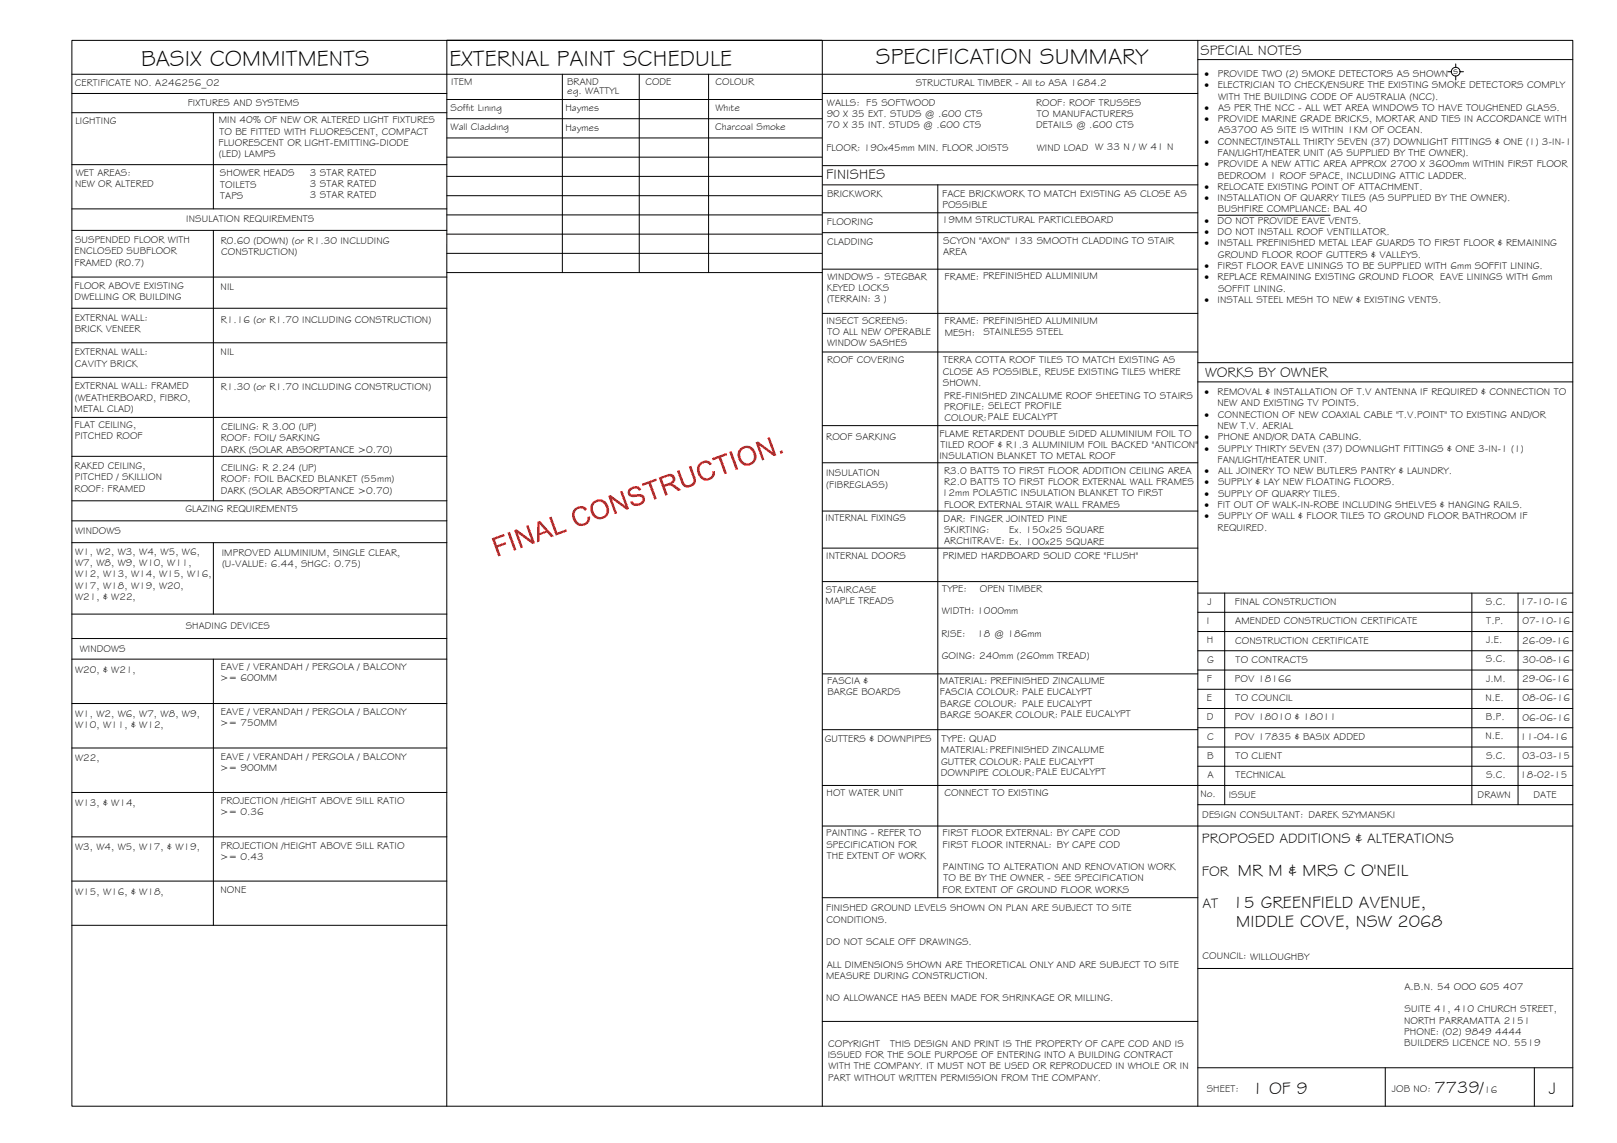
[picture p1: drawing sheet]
<svg xmlns="http://www.w3.org/2000/svg" width="420mm" height="297mm" viewBox="0 0 420 297" stroke-linecap="round" stroke-linejoin="round" font-family="sans-serif">
<defs><g id="words">
<g font-size="5.9">
<text x="36.7" y="17.2">BASIX COMMITMENTS</text>
<text x="116.8" y="17.2">EXTERNAL PAINT SCHEDULE</text>
<text x="227.6" y="16.8">SPECIFICATION SUMMARY</text>
</g>
<g font-size="4.5">
<text x="321.7" y="227.6">MR M &amp; MRS C O'NEIL</text>
<text x="320.3" y="235.9">15 GREENFIELD AVENUE,</text>
<text x="321.2" y="240.9">MIDDLE COVE, NSW 2068</text>
<text x="325.3" y="284.2">1 OF 9</text>
<text x="372.7" y="284.1">7739/</text>
<text x="402.4" y="284.2">J</text>
</g>
<g font-size="3.7">
<text x="311.9" y="14.3">SPECIAL NOTES</text>
<text x="214.7" y="46.6">FINISHES</text>
<text x="313.1" y="98.1">WORKS BY OWNER</text>
<text x="312.3" y="219.2">PROPOSED ADDITIONS &amp; ALTERATIONS</text>
<text x="312.3" y="227.5">FOR</text>
<text x="312.4" y="235.9">AT</text>
</g>
<g font-size="2.6">
<text x="19.5" y="22.5">CERTIFICATE NO. A246256_02</text>
<text x="117.3" y="22.2">ITEM</text>
<text x="147.4" y="22">BRAND</text>
<text x="167.7" y="22.2">CODE</text>
<text x="185.9" y="22.2">COLOUR</text>
<text x="237.9" y="22.4">STRUCTURAL TIMBER - All to ASA 1684.2</text>
<text x="313" y="20">·</text>
<text x="313" y="22.9">·</text>
<text x="316.4" y="22.9">ELECTRICIAN TO CHECK/ENSURE THE EXISTING SMOKE DETECTORS COMPLY</text>
<text x="316.4" y="20">PROVIDE TWO (2) SMOKE DETECTORS AS SHOWN</text>
<text x="377.6" y="19.2">s</text>
<text x="48.8" y="27.5">FIXTURES AND SYSTEMS</text>
<text x="117" y="28.7">Soffit Lining</text>
<text x="146.9" y="28.7">Haymes</text>
<text x="147.4" y="24.5">eg. WATTYL</text>
<text x="185.9" y="28.9">White</text>
<text x="214.9" y="27.4">WALLS: F5 SOFTWOOD</text>
<text x="269.2" y="27.4">ROOF: ROOF TRUSSES</text>
<text x="313" y="28.8">·</text>
<text x="316.5" y="28.8">AS PER THE NCC - ALL WET AREA WINDOWS TO HAVE TOUGHENED GLASS.</text>
<text x="316.5" y="25.9">WITH THE BUILDING CODE OF AUSTRALIA (NCC).</text>
<text x="19.6" y="32.2">LIGHTING</text>
<text x="56.8" y="32">MIN 40% OF NEW OR ALTERED LIGHT FIXTURES</text>
<text x="57" y="35">TO BE FITTED WITH FLUORESCENT, COMPACT</text>
<text x="117.1" y="33.9">Wall Cladding</text>
<text x="146.9" y="33.9">Haymes</text>
<text x="185.9" y="33.9">Charcoal Smoke</text>
<text x="214.8" y="33.3">70 X 35 INT. STUDS @ .600 CTS</text>
<text x="214.8" y="30.4">90 X 35 EXT. STUDS @ .600 CTS</text>
<text x="269.2" y="33.3">DETAILS @ .600 CTS</text>
<text x="269.4" y="30.4">TO MANUFACTURERS</text>
<text x="313" y="31.7">·</text>
<text x="316.4" y="31.7">PROVIDE MARINE GRADE BRICKS, MORTAR AND TIES IN ACCORDANCE WITH</text>
<text x="316.5" y="34.7">AS3700 AS SITE IS WITHIN 1KM OF OCEAN.</text>
<text x="56.8" y="37.9">FLUORESCENT OR LIGHT-EMITTING-DIODE</text>
<text x="56.9" y="40.8">(LED) LAMPS</text>
<text x="214.7" y="39.2">FLOOR: 190x45mm MIN. FLOOR JOISTS</text>
<text x="269.4" y="39.2">WIND LOAD W 33 N / W 41 N</text>
<text x="313" y="37.6">·</text>
<text x="316.4" y="40.5">FAN/LIGHT/HEATER UNIT (AS SUPPLIED BY THE OWNER).</text>
<text x="316.5" y="37.6">CONNECT/INSTALL THIRTY SEVEN (37) DOWNLIGHT FITTINGS &amp; ONE (1) 3-IN-1</text>
<text x="19.7" y="45.8">WET AREAS:</text>
<text x="57.2" y="45.8">SHOWER HEADS</text>
<text x="80.5" y="45.6">3 STAR RATED</text>
<text x="313" y="43.5">·</text>
<text x="316.4" y="43.5">PROVIDE A NEW ATTIC AREA APPROX 2700 X 3600mm WITHIN FIRST FLOOR</text>
<text x="316.4" y="46.4">BEDROOM 1 ROOF SPACE, INCLUDING ATTIC LADDER.</text>
<text x="19.5" y="48.7">NEW OR ALTERED</text>
<text x="57.2" y="48.7">TOILETS</text>
<text x="57.2" y="51.7">TAPS</text>
<text x="80.5" y="48.6">3 STAR RATED</text>
<text x="80.5" y="51.5">3 STAR RATED</text>
<text x="214.9" y="51.2">BRICKWORK</text>
<text x="244.8" y="51.1">FACE BRICKWORK TO MATCH EXISTING AS CLOSE AS</text>
<text x="313" y="49.4">·</text>
<text x="313" y="52.3">·</text>
<text x="316.3" y="52.3">INSTALLATION OF QUARRY TILES (AS SUPPLIED BY THE OWNER).</text>
<text x="316.4" y="49.4">RELOCATE EXISTING POINT OF ATTACHMENT.</text>
<text x="48.4" y="57.8">INSULATION REQUIREMENTS</text>
<text x="214.8" y="58.5">FLOORING</text>
<text x="244.8" y="58">19MM STRUCTURAL PARTICLEBOARD</text>
<text x="244.9" y="54.1">POSSIBLE</text>
<text x="313" y="58.2">·</text>
<text x="316.4" y="58.2">DO NOT PROVIDE EAVE VENTS.</text>
<text x="316.4" y="55.2">BUSHFIRE COMPLIANCE: BAL 40</text>
<text x="19.5" y="63.2">SUSPENDED FLOOR WITH</text>
<text x="57.3" y="63.3">R0.60 (DOWN) (or R1.30 INCLUDING</text>
<text x="214.9" y="63.7">CLADDING</text>
<text x="245.1" y="63.3">SCYON &quot;AXON&quot; 133 SMOOTH CLADDING TO STAIR</text>
<text x="313" y="61.1">·</text>
<text x="313" y="64">·</text>
<text x="316.3" y="64">INSTALL PREFINISHED METAL LEAF GUARDS TO FIRST FLOOR &amp; REMAINING</text>
<text x="316.4" y="61.1">DO NOT INSTALL ROOF VENTILLATOR.</text>
<text x="19.4" y="69">FRAMED (R0.7)</text>
<text x="19.4" y="66.1">ENCLOSED SUBFLOOR</text>
<text x="57.4" y="66.2">CONSTRUCTION)</text>
<text x="245.1" y="66.2">AREA</text>
<text x="313" y="69.9">·</text>
<text x="316.4" y="69.9">FIRST FLOOR EAVE LININGS TO BE SUPPLIED WITH 6mm SOFFIT LINING.</text>
<text x="316.5" y="67">GROUND FLOOR ROOF GUTTERS &amp; VALLEYS.</text>
<text x="19.4" y="75">FLOOR ABOVE EXISTING</text>
<text x="19.4" y="78">DWELLING OR BUILDING</text>
<text x="57.3" y="75.2">NIL</text>
<text x="214.8" y="75.7">KEYED LOCKS</text>
<text x="215" y="72.7">WINDOWS - STEGBAR</text>
<text x="245.5" y="72.8">FRAME: PREFINISHED ALUMINIUM</text>
<text x="313" y="72.8">·</text>
<text x="316.4" y="72.8">REPLACE REMAINING EXISTING GROUND FLOOR EAVE LININGS WITH 6mm</text>
<text x="316.5" y="75.8">SOFFIT LINING.</text>
<text x="19.4" y="83.3">EXTERNAL WALL:</text>
<text x="57.3" y="83.9">R1.16 (or R1.70 INCLUDING CONSTRUCTION)</text>
<text x="214.9" y="78.6">(TERRAIN: 3 )</text>
<text x="313" y="78.7">·</text>
<text x="316.3" y="78.7">INSTALL STEEL MESH TO NEW &amp; EXISTING VENTS.</text>
<text x="19.4" y="86.3">BRICK VENEER</text>
<text x="214.7" y="84.1">INSECT SCREENS:</text>
<text x="214.9" y="90">WINDOW SASHES</text>
<text x="215" y="87.1">TO ALL NEW OPERABLE</text>
<text x="245.5" y="84.3">FRAME: PREFINISHED ALUMINIUM</text>
<text x="245.5" y="87.2">MESH:</text>
<text x="255.5" y="87.1">STAINLESS STEEL</text>
<text x="19.4" y="92.3">EXTERNAL WALL:</text>
<text x="19.5" y="95.3">CAVITY BRICK</text>
<text x="57.3" y="92.3">NIL</text>
<text x="214.9" y="94.2">ROOF COVERING</text>
<text x="245.1" y="94.4">TERRA COTTA ROOF TILES TO MATCH EXISTING AS</text>
<text x="19.4" y="101.2">EXTERNAL WALL: FRAMED</text>
<text x="57.3" y="101.4">R1.30 (or R1.70 INCLUDING CONSTRUCTION)</text>
<text x="244.9" y="97.4">CLOSE AS POSSIBLE, REUSE EXISTING TILES WHERE</text>
<text x="245" y="100.3">SHOWN.</text>
<text x="19.4" y="107.1">METAL CLAD)</text>
<text x="19.4" y="104.2">(WEATHERBOARD, FIBRO,</text>
<text x="245.3" y="103.6">PRE-FINISHED ZINCALUME ROOF SHEETING TO STAIRS</text>
<text x="245.3" y="106.5">PROFILE: SELECT PROFILE</text>
<text x="313" y="102.7">·</text>
<text x="316.4" y="102.7">REMOVAL &amp; INSTALLATION OF T.V ANTENNA IF REQUIRED &amp; CONNECTION TO</text>
<text x="316.4" y="105.6">NEW AND EXISTING TV POINTS.</text>
<text x="19.4" y="111.2">FLAT CEILING,</text>
<text x="57.4" y="111.8">CEILING: R 3.00 (UP)</text>
<text x="244.1" y="113.5">FLAME RETARDENT DOUBLE SIDED ALUMINIUM FOIL TO</text>
<text x="245.4" y="109.4">COLOUR:PALE EUCALYPT</text>
<text x="313" y="108.6">·</text>
<text x="316.4" y="111.5">NEW T.V. AERIAL</text>
<text x="316.5" y="108.6">CONNECTION OF NEW COAXIAL CABLE &quot;T.V.POINT&quot; TO EXISTING AND/OR</text>
<text x="19.4" y="114.1">PITCHED ROOF</text>
<text x="57.3" y="114.7">ROOF: FOIL/ SARKING</text>
<text x="57.3" y="117.6">DARK (SOLAR ABSORPTANCE &gt;0.70)</text>
<text x="214.7" y="114.3">ROOF SARKING</text>
<text x="244.1" y="119.4">INSULATION BLANKET TO METAL ROOF</text>
<text x="244.4" y="116.4">TILED ROOF &amp; R1.3 ALUMINIUM FOIL BACKED &quot;ANTICON&quot;</text>
<text x="313" y="114.4">·</text>
<text x="313" y="117.4">·</text>
<text x="316.4" y="114.4">PHONE AND/OR DATA CABLING.</text>
<text x="316.5" y="117.4">SUPPLY THIRTY SEVEN (37) DOWNLIGHT FITTINGS &amp; ONE 3-IN-1 (1)</text>
<text x="19.4" y="121.9">RAKED CEILING,</text>
<text x="19.4" y="124.9">PITCHED / SKILLION</text>
<text x="57.3" y="125.4">ROOF: FOIL BACKED BLANKET (55mm)</text>
<text x="57.4" y="122.4">CEILING: R 2.24 (UP)</text>
<text x="214.6" y="123.8">INSULATION</text>
<text x="245.3" y="123.1">R3.0 BATTS TO FIRST FLOOR ADDITION CEILING AREA</text>
<text x="313" y="123.2">·</text>
<text x="316.4" y="120.3">FAN/LIGHT/HEATER UNIT.</text>
<text x="316.5" y="123.2">ALL JOINERY TO NEW BUTLERS PANTRY &amp; LAUNDRY.</text>
<text x="19.4" y="127.8">ROOF: FRAMED</text>
<text x="57.3" y="128.3">DARK (SOLAR ABSORPTANCE &gt;0.70)</text>
<text x="214.7" y="126.7">(FIBREGLASS)</text>
<text x="244.8" y="129">12mm POLASTIC INSULATION BLANKET TO FIRST</text>
<text x="245.3" y="126">R2.0 BATTS TO FIRST FLOOR EXTERNAL WALL FRAMES</text>
<text x="245.3" y="131.9">FLOOR EXTERNAL STAIR WALL FRAMES</text>
<text x="313" y="126.2">·</text>
<text x="313" y="129.1">·</text>
<text x="316.5" y="126.2">SUPPLY &amp; LAY NEW FLOATING FLOORS.</text>
<text x="316.5" y="129.1">SUPPLY OF QUARRY TILES.</text>
<text x="48.2" y="133">GLAZING REQUIREMENTS</text>
<text x="214.5" y="135.4">INTERNAL FIXINGS</text>
<text x="245.2" y="135.6">DAR: FINGER JOINTED PINE</text>
<text x="313" y="132">·</text>
<text x="313" y="135">·</text>
<text x="316.4" y="132">FIT OUT OF WALK-IN-ROBE INCLUDING SHELVES &amp; HANGING RAILS.</text>
<text x="316.4" y="137.9">REQUIRED.</text>
<text x="316.5" y="135">SUPPLY OF WALL &amp; FLOOR TILES TO GROUND FLOOR BATHROOM IF</text>
<text x="19.5" y="138.9">WINDOWS</text>
<text x="245.3" y="138.5">SKIRTING:</text>
<text x="245.3" y="141.5">ARCHITRAVE: Ex. 100x25 SQUARE</text>
<text x="262.3" y="138.6">Ex. 150x25 SQUARE</text>
<text x="19.5" y="144.2">W1, W2, W3, W4, W5, W6,</text>
<text x="19.5" y="147.1">W7, W8, W9, W10, W11,</text>
<text x="57.6" y="144.4">IMPROVED ALUMINIUM, SINGLE CLEAR,</text>
<text x="57.7" y="147.4">(U-VALUE: 6.44, SHGC: 0.75)</text>
<text x="214.7" y="145.3">INTERNAL DOORS</text>
<text x="245" y="145.2">PRIMED HARDBOARD SOLID CORE &quot;FLUSH&quot;</text>
<text x="19.5" y="150">W12, W13, W14, W15, W16,</text>
<text x="19.5" y="153">W17, W18, W19, W20,</text>
<text x="19.5" y="155.9">W21, &amp; W22,</text>
<text x="214.6" y="154.2">STAIRCASE</text>
<text x="244.8" y="153.7">TYPE:</text>
<text x="254.6" y="153.7">OPEN TIMBER</text>
<text x="214.5" y="157.1">MAPLE TREADS</text>
<text x="244.8" y="159.6">WIDTH: 1000mm</text>
<text x="313.8" y="157.2">J</text>
<text x="320.9" y="157.2">FINAL CONSTRUCTION</text>
<text x="386.1" y="157.2">S.C.</text>
<text x="395" y="157.3">17-10-16</text>
<text x="48.3" y="163.5">SHADING DEVICES</text>
<text x="244.6" y="165.4">RISE:</text>
<text x="253.9" y="165.4">18 @ 186mm</text>
<text x="313.5" y="162.2">I</text>
<text x="313.6" y="167.2">H</text>
<text x="320.9" y="167.2">CONSTRUCTION CERTIFICATE</text>
<text x="321" y="162.2">AMENDED CONSTRUCTION CERTIFICATE</text>
<text x="386.2" y="167.1">J.E.</text>
<text x="386.2" y="162.1">T.P.</text>
<text x="395.5" y="167.3">26-09-16</text>
<text x="395.6" y="162.3">07-10-16</text>
<text x="20.7" y="169.4">WINDOWS</text>
<text x="244.7" y="171.3">GOING: 240mm (260mm TREAD)</text>
<text x="313.7" y="172.2">G</text>
<text x="321.1" y="172.2">TO CONTRACTS</text>
<text x="386.1" y="172.1">S.C.</text>
<text x="395.6" y="172.3">30-08-16</text>
<text x="19.5" y="174.8">W20, &amp; W21,</text>
<text x="57.2" y="176.9">&gt;= 600MM</text>
<text x="57.3" y="174">EAVE / VERANDAH / PERGOLA / BALCONY</text>
<text x="214.9" y="177.8">FASCIA &amp;</text>
<text x="244.2" y="177.8">MATERIAL: PREFINISHED ZINCALUME</text>
<text x="313.6" y="177.2">F</text>
<text x="320.9" y="177.2">POV 18166</text>
<text x="386.2" y="177.1">J.M.</text>
<text x="395.5" y="177.3">29-06-16</text>
<text x="57.3" y="185.9">EAVE / VERANDAH / PERGOLA / BALCONY</text>
<text x="215" y="180.7">BARGE BOARDS</text>
<text x="244.2" y="180.7">FASCIA COLOUR: PALE EUCALYPT</text>
<text x="244.3" y="183.6">BARGE COLOUR: PALE EUCALYPT</text>
<text x="313.6" y="182.2">E</text>
<text x="321.1" y="182.2">TO COUNCIL</text>
<text x="386" y="182.1">N.E.</text>
<text x="395.6" y="182.3">08-06-16</text>
<text x="19.5" y="186.3">W1, W2, W6, W7, W8, W9,</text>
<text x="19.5" y="189.3">W10, W11, &amp; W12,</text>
<text x="57.2" y="188.8">&gt;= 750MM</text>
<text x="244.3" y="186.6">BARGE SOAKER COLOUR: PALE EUCALYPT</text>
<text x="313.6" y="187.2">D</text>
<text x="320.9" y="187.2">POV 18010 &amp; 18011</text>
<text x="386.1" y="187.1">B.P.</text>
<text x="395.6" y="187.3">06-06-16</text>
<text x="19.5" y="197.9">W22,</text>
<text x="57.3" y="197.4">EAVE / VERANDAH / PERGOLA / BALCONY</text>
<text x="214.3" y="192.7">GUTTERS &amp; DOWNPIPES</text>
<text x="244.5" y="195.8">MATERIAL:PREFINISHED ZINCALUME</text>
<text x="244.7" y="192.9">TYPE: QUAD</text>
<text x="313.6" y="197.2">B</text>
<text x="313.7" y="192.2">C</text>
<text x="320.9" y="192.2">POV 17835 &amp; BASIX ADDED</text>
<text x="321.1" y="197.2">TO CLIENT</text>
<text x="386" y="192.1">N.E.</text>
<text x="386.1" y="197.2">S.C.</text>
<text x="395" y="192.3">11-04-16</text>
<text x="395.6" y="197.3">03-03-15</text>
<text x="57.2" y="200.4">&gt;= 900MM</text>
<text x="244.5" y="201.7">DOWNPIPE COLOUR:PALE EUCALYPT</text>
<text x="244.5" y="198.7">GUTTER COLOUR: PALE EUCALYPT</text>
<text x="313.7" y="202.2">A</text>
<text x="321.1" y="202.2">TECHNICAL</text>
<text x="386.1" y="202.2">S.C.</text>
<text x="395" y="202.3">18-02-15</text>
<text x="19.5" y="209.5">W13, &amp; W14,</text>
<text x="57.4" y="209">PROJECTION /HEIGHT ABOVE SILL RATIO</text>
<text x="214.8" y="206.8">HOT WATER UNIT</text>
<text x="245.4" y="207">CONNECT TO EXISTING</text>
<text x="311.9" y="207.1">No.</text>
<text x="319.3" y="207.3">ISSUE</text>
<text x="383.9" y="207.5">DRAWN</text>
<text x="398.5" y="207.4">DATE</text>
<text x="57.2" y="211.9">&gt;= 0.36</text>
<text x="312.4" y="212.6">DESIGN CONSULTANT: DAREK SZYMANSKI</text>
<text x="19.5" y="221">W3, W4, W5, W17, &amp; W19,</text>
<text x="57.4" y="220.5">PROJECTION /HEIGHT ABOVE SILL RATIO</text>
<text x="214.7" y="217.3">PAINTING - REFER TO</text>
<text x="214.7" y="220.3">SPECIFICATION FOR</text>
<text x="244.9" y="217.3">FIRST FLOOR EXTERNAL: BY CAPE COD</text>
<text x="244.9" y="220.3">FIRST FLOOR INTERNAL: BY CAPE COD</text>
<text x="57.2" y="223.4">&gt;= 0.43</text>
<text x="214.8" y="223.2">THE EXTENT OF WORK</text>
<text x="245" y="226.1">PAINTING TO ALTERATION AND RENOVATION WORK</text>
<text x="19.5" y="232.5">W15, W16, &amp; W18,</text>
<text x="57.3" y="232">NONE</text>
<text x="244.9" y="232">FOR EXTENT OF GROUND FLOOR WORKS</text>
<text x="245.1" y="229">TO BE BY THE OWNER - SEE SPECIFICATION</text>
<text x="214.7" y="236.8">FINISHED GROUND LEVELS SHOWN ON PLAN ARE SUBJECT TO SITE</text>
<text x="214.8" y="239.7">CONDITIONS.</text>
<text x="214.7" y="245.6">DO NOT SCALE OFF DRAWINGS.</text>
<text x="214.8" y="251.5">ALL DIMENSIONS SHOWN ARE THEORETICAL ONLY AND ARE SUBJECT TO SITE</text>
<text x="312.5" y="249.3">COUNCIL: WILLOUGHBY</text>
<text x="214.7" y="254.4">MEASURE DURING CONSTRUCTION.</text>
<text x="364.9" y="257.3">A.B.N. 54 OOO 605 407</text>
<text x="214.7" y="260.3">NO ALLOWANCE HAS BEEN MADE FOR SHRINKAGE OR MILLING.</text>
<text x="364.9" y="263.1">SUITE 41, 410 CHURCH STREET,</text>
<text x="364.8" y="266">NORTH PARRAMATTA 2151</text>
<text x="364.9" y="269">PHONE: (02) 9849 4444</text>
<text x="215.1" y="274.9">ISSUED FOR THE SOLE PURPOSE OF ENTERING INTO A BUILDING CONTRACT</text>
<text x="215.2" y="272">COPYRIGHT</text>
<text x="231.3" y="272">THIS DESIGN AND PRINT IS THE PROPERTY OF CAPE COD AND IS</text>
<text x="364.9" y="271.9">BUILDERS LICENCE NO. 5519</text>
<text x="215.2" y="280.8">PART WITHOUT WRITTEN PERMISSION FROM THE COMPANY.</text>
<text x="215.3" y="277.9">WITH THE COMPANY. IT MUST NOT BE USED OR REPRODUCED IN WHOLE OR IN</text>
<text x="313.6" y="283.8">SHEET:</text>
<text x="361.7" y="283.9">JOB NO:</text>
<text x="385.6" y="284.1">16</text>
</g>
</g></defs>
<!-- layer: BORDER -->
<g fill="none" stroke="#000" stroke-width=".26">
<path d="M18.7 10.5h390v277h-390zM116.1 10.5v277M116.1 19.3h97.4M146.1 19.3v51.5M166.1 19.3v51.5M184.1 19.3v51.5M213.5 10.5h-97.4h97.4M213.7 19.3h97.5M213.7 10.5v277M311.2 15.5h97.5M311.2 10.5v277M116.1 25.9h97.4"/>
<path d="M116.1 30.9h97.4M116.1 35.8h97.4M213.7 24.3h97.5M116.1 40.8h97.4M116.1 45.8h97.4M116.1 50.9h97.4M116.1 55.9h97.4M213.7 55.3h97.5M213.8 48h97.4M213.8 43h97.4M243.7 48v185.3M116.1 60.8h97.4"/>
<path d="M116.1 65.8h97.4M213.7 69.9h97.5M213.7 60.5h97.5M213.7 81.4h97.5M213.7 91.5h97.5M311.2 94.2h97.5M311.2 99.2h97.5M213.7 110.6h97.5M213.7 120.3h97.5M213.7 132.8h97.5M213.7 142.4h97.5M213.7 151.1h97.5"/>
<path d="M311.2 159.1h97.5M311.2 154.1h97.5M318.2 154.1v55M382.4 154.1v55M394.4 154.1v55M213.7 175.1h97.5M311.2 179.1h97.5M311.2 174.1h97.5M311.2 169.1h97.5M311.2 164.1h97.5M213.7 189.6h97.5M311.2 199.1h97.5"/>
<path d="M311.2 194.1h97.5M311.2 189.1h97.5M311.2 184.1h97.5M213.7 204.1h195M213.7 214.7h195M311.2 209.1h97.5M213.7 233.3h97.5M311.2 251.7h97.5M213.7 265.4h97.5M311.2 277.5h97.5M359.9 277.5v10M398.7 277.5v10"/>
</g>
<!-- layer: BASIX -->
<g fill="none" stroke="#000" stroke-width=".26">
<path d="M18.7 19.3h97.4M18.7 24.3h97.4M18.7 29.3h97.4M55.4 29.3v25M18.7 42.8h97.4M18.7 54.3h97.4M18.7 59.9h97.4M55.4 59.9v70.2M18.7 72h97.4M116.1 70.8h97.6M18.7 80.1h97.4M18.7 89.1h97.4"/>
<path d="M18.7 98.1h97.4M18.7 108.5h97.4M18.7 118.6h97.4M18.7 135.4h97.4M18.7 130.1h97.4M18.7 141h97.4M18.7 159.6h97.4M55.4 141v18.6M18.7 165.9h97.4M18.7 171.3h97.4M55.4 171.3v69.2M18.7 182.8h97.4"/>
<path d="M18.7 194.4h97.4M18.7 205.9h97.4M18.7 217.5h97.4M18.7 229h97.4M18.7 240.5h97.4"/>
</g>
<!-- layer: TEXT -->
<path d="M316.4 55.9h29.2" fill="none" stroke="#000" stroke-width=".26"/>
<!-- layer: SERVICES -->
<g fill="none" stroke="#000" stroke-width=".26">
<path d="M376.2 18.6h.9M378.3 16.6v.9M378.3 19.8v1M379.4 18.6h.9"/>
<circle cx="378.2" cy="18.6" r="1.13"/>
</g>
<!-- layer: Stamp - Final Construction -->
<g fill="#f00">
<path d="M127.8 139.9l3.1-1.1 .2 .5-2.5 .9 .5 1.5 2.2-.8 .2 .5-2.2 .9 .8 2.1-.6 .2z"/>
<path d="M131.9 138.4l.6-.2 1.7 4.7-.6 .2z"/>
<path d="M133.6 137.8l.6-.2 3.8 2.7-1.3-3.6 .6-.2 1.7 4.7-.6 .2-3.8-2.8 1.3 3.7-.6 .2z"/>
<path d="M142.7 134.5l.6-.2 1.5 4.1 2.3-.8 .2 .5-2.9 1.1z"/>
<path d="M149.3 132.2l1.4-.7 1.1 .2 .6 .5 .1 .2-.5 .3-.9-.6-.9 .2-.7 .5-.2 .9 .3 1.2 .4 .6 1 .6 1.2-.3 .4-.6v-.9h.7v.9l-.6 .9-.8 .5-1.1 .1-.7-.2-.6-.6-.6-.8-.3-1.1 .2-1z"/>
<path d="M158 128.9l.7-.2 3.8 2.8-1.4-3.7 .6-.2 1.7 4.6-.6 .3-3.8-2.8 1.3 3.7-.5 .2z"/>
<path d="M163.5 127l1.3-.6 1.2 .1 .6 .8-.5 .2-.5-.5h-1l-.8 .6v.7l.4 .2h2.4l.7 .4 .3 .6-.2 .9-.7 .7-1.4 .4-1.1-.3-.5-.8 .6-.2 .6 .6 .8 .1 .8-.4 .5-.6a1.06 1.06 0 0 0-1.7-.8l-1.2 .1-.7-.4-.3-.9z"/>
<path d="M166.8 125.7l3.7-1.3 .2 .5-1.6 .6 1.6 4.1-.7 .3-1.5-4.2-1.5 .6z"/>
<path d="M175.9 122.4l.6-.2 1.5 3.5 .5 .4 .8-.2 .6-.3 .3-.6-1.2-3.7 .6-.3 1.2 3.5-.2 1.2-.5 .5-1.1 .5-1.2-.2-.6-.7z"/>
<path d="M181.7 120.4l.6-.4 .9-.3 .9 .1 .7 .5 .2 .3-.6 .3-.8-.6-1.1 .2-.6 .7-.1 .9 .7 1.7 1 .5 .6-.1 .6-.3 .4-.6v-.8l.7-.1-.1 1-.5 .9-.9 .5-1 .1-.7-.2-.7-.6-.6-.9-.2-1.1 .2-1.1z"/>
<path d="M185 119.1l3.7-1.4 .2 .6-1.5 .5 1.5 4.2-.6 .2-1.5-4.1-1.6 .5z"/>
<path d="M189.5 117.4l.6-.2 1.7 4.7-.6 .2z"/>
<path d="M196.3 115l.7-.3 3.8 2.8-1.4-3.7 .6-.2 1.7 4.7-.6 .2-3.8-2.7 1.3 3.7-.6 .2z"/>
<path d="M202.6 117.3l.6-.3 .3 .7-.7 .2z"/>
<path d="M139.6 135.6l.7-.2 3.6 4-.7 .2-1.1-1.2-1.9 .7v1.6l-.7 .3zM140.1 136l.1 2.5 1.6-.5z"/>
<path d="M154 130.6l.8-.6 .9-.2 .9 .1 .8 .5 .5 .8 .4 1.2-.1 .7-.4 1-.7 .5-1 .4-1-.2-.9-.5-.5-.7-.3-1.2v-.9zM154.5 130.8l-.4 .7-.1 .7 .6 1.5 1.1 .7 1.2-.3 .5-.6 .2-.8-.5-1.6-.5-.5-.7-.2-.8 .1z"/>
<path d="M171.2 124.1l2.6-.9 1 .1 .6 .7 .1 .6-.3 .7-.7 .5 1.1 .4 1.4 1.1-.8 .3-1.8-1.3h-.9l-.8 .2 .8 2.1-.6 .2zM172 124.4l.5 1.6 1.8-.7 .5-.7-.1-.5-.5-.3z"/>
<path d="M192.4 116.5l1-.6 .9-.1 .9 .3 .6 .5 .5 .9 .3 1-.3 1.2-.5 .7-.7 .4-1.1 .2-1-.3-.7-.6-.5-1.2-.1-1 .2-.8zM192.8 116.9l-.5 1 .1 .7 .4 1.1 .6 .5 .6 .2 1.3-.3 .5-.7 .1-.9-.6-1.5-1.1-.6-.6 .1z"/>
</g>
<use href="#words"/>
</svg>
